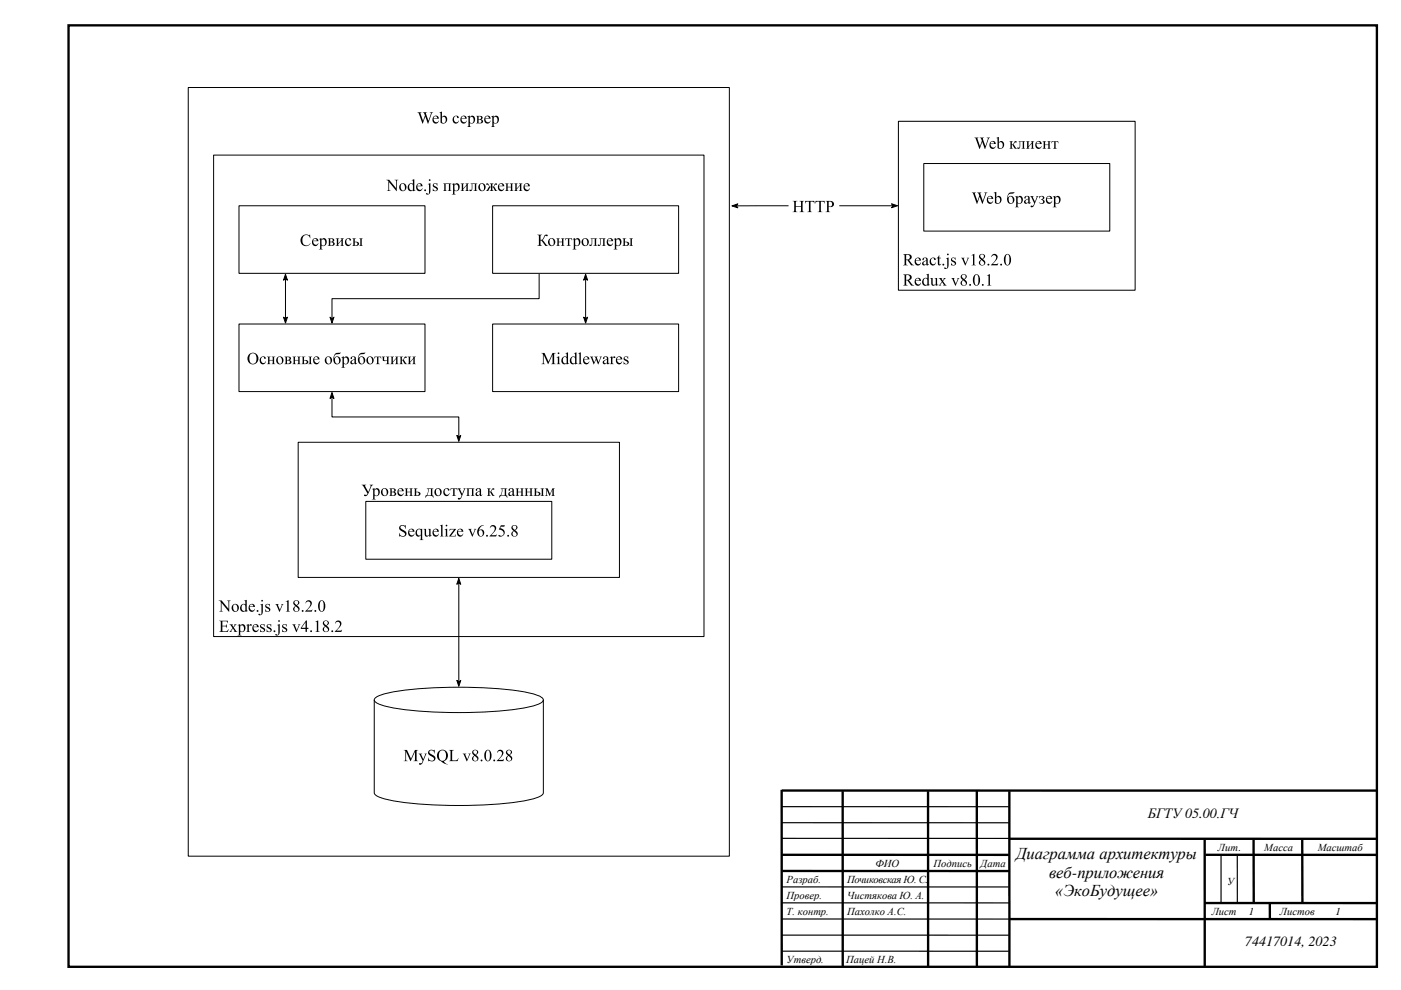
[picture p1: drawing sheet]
<svg xmlns="http://www.w3.org/2000/svg" width="420mm" height="297mm" viewBox="0 0 420 297" stroke-linecap="round" stroke-linejoin="round" font-family="sans-serif">
<defs><g id="words">
<g font-size="5">
<text x="304.7" y="257.6">Диаграмма архитектуры</text>
<text x="314.5" y="263.3">веб-приложения</text>
<text x="316.3" y="268.9">«ЭкоБудущее»</text>
</g>
<g font-size="4.2">
<text x="344.1" y="245.5">БГТУ05.00.ГЧ</text>
<text x="373.2" y="283.9">74417014, 2023</text>
</g>
<g font-size="3.2">
<text x="365.2" y="255.4">Лит.</text>
<text x="379" y="255.4">Масса</text>
<text x="395" y="255.4">Масштаб</text>
<text x="262.4" y="260.1">ФИО</text>
<text x="279.9" y="260.1">Подпись</text>
<text x="294" y="260.1">Дата</text>
<text x="235.8" y="264.9">Разраб.</text>
<text x="235.8" y="269.6">Провер.</text>
<text x="254" y="264.9">Почиковская Ю. С.</text>
<text x="254" y="269.6">Чистякова Ю. А.</text>
<text x="367.9" y="265.6">У</text>
<text x="235.8" y="274.4">Т. контр.</text>
<text x="254" y="274.4">Пахолко А.С.</text>
<text x="363.3" y="274.6">Лист</text>
<text x="374.4" y="274.6">1</text>
<text x="383.7" y="274.6">Листов</text>
<text x="400.3" y="274.6">1</text>
<text x="235.8" y="288.9">Утверд.</text>
<text x="253.7" y="288.9">Пацей Н.В.</text>
</g>
</g></defs>
<g fill="none" stroke="#000" stroke-width=".71" stroke-linecap="butt">
<path d="M20.5 7.6h392.3v282.5h-392.3zM234.4 237v52.6M234.4 237.2h178.3M252.6 237.4l.1 52.6M278.2 237.4l.1 52.6M292.9 237.2v52.8M302.6 237.4v52.5M234.4 256.5h68.1M302.5 251.6l110.2 .1M361.2 251.9v38M361.4 256.5h51.4M375.8 251.8l.1 19"/>
<path d="M390.4 251.9l.1 18.9M234.5 261.3h68.1M302.7 275.7h110.1M361.3 270.9h51.5M380.7 271v4.6"/>
</g>
<path d="M234.4 242h68.1M234.4 246.8h68.1M234.4 251.5h68.1M366.1 256.7v14.1M370.9 256.7l.1 14.1M234.4 275.7h68.1M234.4 270.9h68.1M234.4 266.1h68.1M234.4 280.5l68.1 .1M234.4 285.4h68.1" fill="none" stroke="#000" stroke-width=".35"/>
<path d="M56.4 26.3h162.3v230.6h-162.3z" fill="#fff"/>
<path d="M56.4 26.3h162.3v230.6h-162.3z" fill="none" stroke="#000" stroke-width=".3"/>
<path d="M64 46.5h147.1v144.5h-147.1z" fill="#fff"/>
<path d="M64 46.5h147.1v144.5h-147.1z" fill="none" stroke="#000" stroke-width=".3"/>
<g fill="#000">
<path d="M125.2 33.7h1.2l-.3 .3 .7 2.2 .6-1.6-.3-.7-.4-.2 1.4 .1a.35 .35 0 0 0-.4 .2 .35 .35 0 0 0 .1 .4l.7 1.8 .7-2.2-.4-.3h1l-.4 .4-1 3-.9-2.1-.8 2.1-1.2-3.2zM136 35a.78 .78 0 0 1 .9-.4 .78 .78 0 0 1 .6 .8h-.4a.5 .5 0 0 0-.5-.6 .5 .5 0 0 0-.5 .6 .83 .83 0 0 0 .4 1.2 .83 .83 0 0 0 1.1-.4 1.01 1.01 0 0 1-1.3 .8 1.01 1.01 0 0 1-.6-1.4zM115.8 53.9h.9l2 2.6v-2.2l-.4-.4h1.1l-.4 .4v3.1l-2.3-2.8v2.4l.4 .3h-1.1l.4-.4v-2.5zM129.9 55.2l1.2-.2v.7a.66 .66 0 0 0-1-.4l.3 .6a.8 .8 0 0 1 .7 1 .8 .8 0 0 1-1.2 .4l-.1-.8a.69 .69 0 0 0 .4 .6 .69 .69 0 0 0 .7-.1 1.24 1.24 0 0 0-1-1zM132.9 55h2.4l-.3 .6v1.5l.3 .2h-1.1l.4-.3v-1.8h-1v1.8l.3 .3h-1l.3-.5v-1.5zM138.1 55h1.1l-.3 .3v1.3l.9-1.1-.3-.5h1.1l-.4 .6 .1 1.4 .3 .3h-1.1l.3-.3v-1.3l-.9 1.1 .3 .5h-1.1l.3-.5v-1.5zM141.1 55h2l-.3 .6v1.5l.3 .2h-1.2l.5-.3v-1.8h-.8v.9a.72 .72 0 0 1 0 .9 .72 .72 0 0 1-.8 .2v-.3a.31 .31 0 0 0 .4 .1 .31 .31 0 0 0 .2-.3v-1.4zM145.9 55.1a.93 .93 0 0 1 1 .8l.3 .1-.1-.8-.3-.2h1.2l-.3 .2-.1 .8 .4-.1a.66 .66 0 0 1 .3-.7 .66 .66 0 0 1 .7-.1l-.1 .3a.56 .56 0 0 0-.7 .3 .56 .56 0 0 0 .2 .8l.7 .8h-.7l-.5-1-.3-.1v.8l.4 .3h-1.2l.4-.4v-.7l-.3 .1-.5 1h-.7l.6-.8a.56 .56 0 0 0 .3-.8 .56 .56 0 0 0-.7-.3zM151.4 55h1.1l-.3 .3v.7h1v-.7l-.4-.3h1.1l-.3 .6v1.4l.3 .3h-1.1l.4-.3v-.8h-1v.8l.3 .3h-1.1l.4-.5v-1.5zM154.2 55h1l-.3 .3v1.3l1-1.1-.3-.5h1l-.3 .6v1.4l.3 .3h-1.1l.4-.3v-1.3l-1 1.1 .3 .5h-1l.3-.5v-1.5z"/>
<path d="M129.9 35a.91 .91 0 0 1 1.1-.3 .91 .91 0 0 1 .6 .9h-1.6a.79 .79 0 0 0 .5 1 .79 .79 0 0 0 1-.4 .97 .97 0 0 1-1.2 .9 .97 .97 0 0 1-.6-1.5zM130.2 35l-.2 .5h1.1a.51 .51 0 0 0-.3-.6 .51 .51 0 0 0-.6 .1z"/>
<path d="M131.7 33.8l.8-.3v1.6a.99 .99 0 0 1 1.5 0 .99 .99 0 0 1-.2 1.5 1.22 1.22 0 0 1-1.7 .2v-2.8zM132.5 35.3v1.4a.69 .69 0 0 0 .9 .1 .69 .69 0 0 0 .2-.9 .67 .67 0 0 0-.3-.8 .67 .67 0 0 0-.8 .2z"/>
<path d="M138.3 35a.91 .91 0 0 1 1-.3 .91 .91 0 0 1 .6 .9h-1.5a.79 .79 0 0 0 .4 1 .79 .79 0 0 0 1.1-.4 .97 .97 0 0 1-1.3 .9 .97 .97 0 0 1-.6-1.5zM138.6 35l-.2 .5h1a.51 .51 0 0 0-.3-.6 .51 .51 0 0 0-.5 .1z"/>
<path d="M140.1 35l.8-.3v.5a.89 .89 0 0 1 1.2-.4 .89 .89 0 0 1 .3 1.3 .98 .98 0 0 1-1.5 .8v1l.3 .2h-1.1l.3-.2 .1-.3-.1-2.4zM141 35.2l-.1 1a.61 .61 0 0 0 .7 .7 .61 .61 0 0 0 .4-.8 .67 .67 0 0 0-.2-.8 .67 .67 0 0 0-.8-.1z"/>
<path d="M142.7 34.8h1.1a.58 .58 0 0 1 .8 .2 .58 .58 0 0 1-.4 .8 .65 .65 0 0 1 .6 .8 .65 .65 0 0 1-1 .4h-1.1l.4-.3v-1.4zM143.5 34.9v.9a.5 .5 0 0 0 .7-.5 .5 .5 0 0 0-.7-.4zM143.5 35.9v.9a.55 .55 0 0 0 .7 0 .55 .55 0 0 0 0-.8 .55 .55 0 0 0-.7-.1z"/>
<path d="M145.5 35a.91 .91 0 0 1 1-.3 .91 .91 0 0 1 .6 .9h-1.6a.79 .79 0 0 0 .5 1 .79 .79 0 0 0 1-.4 .97 .97 0 0 1-1.2 .9 .97 .97 0 0 1-.6-1.5zM145.7 35l-.2 .5h1.1a.51 .51 0 0 0-.3-.6 .51 .51 0 0 0-.6 .1z"/>
<path d="M147.2 35l.8-.3v.5a.89 .89 0 0 1 1.3-.4 .89 .89 0 0 1 .3 1.3 .98 .98 0 0 1-1.6 .8v1l.4 .2h-1.2l.3-.2 .1-.3v-2.4zM148.2 35.2l-.2 1a.61 .61 0 0 0 .7 .7 .61 .61 0 0 0 .4-.8 .66 .66 0 0 0-.1-.8 .66 .66 0 0 0-.8-.1z"/>
<path d="M119.6 56.1a1.15 1.15 0 0 1 2.3 0 1.15 1.15 0 0 1-2.3 0zM120.3 55.3a1.25 1.25 0 0 0 .7 1.9 1.08 1.08 0 0 0 .4-1.2 1.08 1.08 0 0 0-1-.8z"/>
<path d="M123.4 54.1l.8-.3v3.1l.4 .2-.8 .3v-.4a1.01 1.01 0 0 1-1.4 0 1.01 1.01 0 0 1-.1-1.4l.7-.6 .8 .2v-1zM122.9 55.3a.97 .97 0 0 0-.3 1.1 .97 .97 0 0 0 1.1 .6l.1-1.3a.52 .52 0 0 0-.3-.5 .52 .52 0 0 0-.6 .1z"/>
<path d="M125.1 55.3a.91 .91 0 0 1 1-.3 .91 .91 0 0 1 .6 .9h-1.6a.79 .79 0 0 0 .5 1 .79 .79 0 0 0 1-.5 .97 .97 0 0 1-1.2 .9 .97 .97 0 0 1-.6-1.4zM125.3 55.3l-.2 .4h1.1a.51 .51 0 0 0-.3-.5 .51 .51 0 0 0-.6 .1z"/>
<path d="M128.6 54a.25 .25 0 0 1 .5 0 .25 .25 0 0 1-.5 0zM128.3 55.2l.7-.2v2.2a.78 .78 0 0 1-.3 1 .78 .78 0 0 1-1-.1l.3-.1a.32 .32 0 0 0 .5 .2 .32 .32 0 0 0 .1-.5v-2.3z"/>
<path d="M135.4 55.3l.8-.3v.5a.89 .89 0 0 1 1.3-.4 .89 .89 0 0 1 .3 1.3 .97 .97 0 0 1-.5 .8 .97 .97 0 0 1-1.1 0l.1 1 .3 .2h-1.2l.4-.2v-.4v-2.3zM136.4 55.5l-.2 1a.61 .61 0 0 0 .7 .7 .61 .61 0 0 0 .5-.9 .66 .66 0 0 0-.2-.8 .66 .66 0 0 0-.8 0z"/>
<path d="M143.4 56.1a1.15 1.15 0 0 1 2.3 0 1.15 1.15 0 0 1-2.3 0zM144 55.3a1.25 1.25 0 0 0 .7 1.9 1.08 1.08 0 0 0 .5-1.2 1.08 1.08 0 0 0-1-.8z"/>
<path d="M149.6 55.3a.91 .91 0 0 1 1-.3 .91 .91 0 0 1 .6 .9h-1.6a.79 .79 0 0 0 .5 1 .79 .79 0 0 0 1-.5 .94 .94 0 0 1-1 1 .94 .94 0 0 1-.8-1.2zM149.8 55.3l-.2 .4h1.1a.51 .51 0 0 0-.3-.5 .51 .51 0 0 0-.6 .1z"/>
<path d="M157.2 55.3a.91 .91 0 0 1 1.1-.3 .91 .91 0 0 1 .6 .9h-1.6a.79 .79 0 0 0 .5 1 .79 .79 0 0 0 1-.5 .94 .94 0 0 1-1.1 1 .94 .94 0 0 1-.8-1.2zM157.5 55.3l-.2 .4h1a.51 .51 0 0 0-.2-.5 .51 .51 0 0 0-.6 .1z"/>
<circle cx="127.5" cy="57.1" r=".28"/>
</g>
<path d="M71.6 61.7h55.8v20.3h-55.8z" fill="#fff"/>
<path d="M71.6 61.7h55.8v20.3h-55.8zM98.9 95.2l.6 .4 .6-.4-.6 1.7zM161.6 82v7.6h-62.1v6M175 95.2l.6 .4 .6-.4-.6 1.7zM175.6 82.3l.6 1.8-.6-.5-.6 .5zM175.6 83.6v12" fill="none" stroke="#000" stroke-width=".3"/>
<g fill="#000">
<path d="M90.7 70.7a2.21 2.21 0 0 1 2.1-.2l.2-.2v1.2a1.24 1.24 0 0 0-1.5-.9 1.24 1.24 0 0 0-.8 1.5 1.27 1.27 0 0 0 .8 1.5 1.27 1.27 0 0 0 1.5-.7 1.65 1.65 0 0 1-2.5 .4 1.65 1.65 0 0 1 .2-2.6zM100.6 71.5h1.1l-.3 .3v1.3l1-1.2-.3-.4h1l-.3 .3v1.4l.3 .6h-1.1l.4-.3v-1.3l-1 1.1 .3 .5h-1.1l.4-.3v-1.5zM103.7 71.8a.78 .78 0 0 1 .9-.4 .78 .78 0 0 1 .6 .7 .39 .39 0 0 1-.4 0 .39 .39 0 0 1-.1-.4 .82 .82 0 0 0-.9 1 .82 .82 0 0 0 1.3 .5l.2-.3a.94 .94 0 0 1-1.1 .9 .94 .94 0 0 1-.8-1.2zM98.9 95.2l.6 .4 .6-.4-.6 1.7zM175.6 82.3l.6 1.8-.6-.5-.6 .5zM175 95.2l.6 .4 .6-.4-.6 1.7z"/>
<path d="M93.8 71.8a.91 .91 0 0 1 1.1-.3 .91 .91 0 0 1 .6 .9h-1.6a.79 .79 0 0 0 .5 1 .79 .79 0 0 0 1-.5 .97 .97 0 0 1-1.3 .9 .97 .97 0 0 1-.5-1.4zM94.1 71.8l-.2 .4h1a.51 .51 0 0 0-.2-.5 .51 .51 0 0 0-.6 .1z"/>
<path d="M95.6 71.7l.8-.3v.6a.89 .89 0 0 1 1.2-.4 .89 .89 0 0 1 .3 1.2 .97 .97 0 0 1-.5 .9 .97 .97 0 0 1-1-.1v1l.4 .3h-1.2l.3-.2 .1-.4v-2.3zM96.6 71.9l-.2 1.1a.61 .61 0 0 0 .7 .7 .61 .61 0 0 0 .4-.9 .66 .66 0 0 0-.1-.8 .66 .66 0 0 0-.8-.1z"/>
<path d="M98.3 71.5h1a.58 .58 0 0 1 .8 .3 .58 .58 0 0 1-.4 .8 .64 .64 0 0 1 .6 .8 .64 .64 0 0 1-.9 .4h-1.1l.3-.6v-1.4zM99 71.7v.8a.5 .5 0 0 0 .8-.4 .5 .5 0 0 0-.8-.4zM99 72.7v.9a.55 .55 0 0 0 .7-.1 .55 .55 0 0 0 0-.7 .55 .55 0 0 0-.7-.1z"/>
<path d="M107.6 71.5h1.2l-.4 .5 .1 1.5 .3 .3h-1.2l.3-.2 .1-.4v-1.5zM105.6 71.5h1.2l-.4 .3v.7h.2a.77 .77 0 0 1 1 .6l-.4 .6-1.6 .1 .3-.3v-1.5zM106.4 72.7v.9a.51 .51 0 0 0 .8-.4 .51 .51 0 0 0-.7-.5z"/>
</g>
<path d="M147.7 61.7h55.8v20.3h-55.8z" fill="#fff"/>
<path d="M147.7 61.7h55.8v20.3h-55.8zM85 95.2l.6 .4 .6-.4-.6 1.7zM85.6 82.3l.6 1.8-.6-.5-.6 .5zM85.6 83.6v12M99.5 117.8l.6 1.7-.6-.4-.6 .4zM99.5 119.1v6h38.1v6M137 130.6l.6 .5 .5-.5-.5 1.8z" fill="none" stroke="#000" stroke-width=".3"/>
<g fill="#000">
<path d="M161.1 70.4h1.4l-.4 .4-.1 1.2 .5-.1 .5-.6a.67 .67 0 0 1 .4-.8 .67 .67 0 0 1 .8 .2l-.2 .2a.42 .42 0 0 0-.6-.1 .42 .42 0 0 0-.2 .4l-.6 .8 1.8 1.8h-.9l-1.1-1.5-.4-.1 .1 1.3 .4 .3h-1.4l.5-.4v-2.4l-.1-.4zM166.8 71.5h1.1l-.4 .2v.8h1v-.7l-.3-.3h1.1l-.4 .5v1.5l.4 .3h-1.1l.3-.3v-.8h-1v.8l.4 .3h-1.1l.3-.6v-1.4zM169.5 71.5h2v.6l-.3-.4h-.5v1.9l.4 .2h-1.2l.4-.3v-1.8h-.5l-.4 .4zM177 71.5h2.1l-.4 .5v1.6l.4 .2h-1.2l.4-.4v-1.7h-.7v.9a.72 .72 0 0 1-.1 .9 .72 .72 0 0 1-.8 .2l.1-.3a.31 .31 0 0 0 .3 .1 .31 .31 0 0 0 .3-.3v-1.4zM179.6 71.5h2l-.3 .5v1.4l.3 .4h-1.2l.4-.4v-1.7h-.7v.9a.72 .72 0 0 1 0 .9 .72 .72 0 0 1-.9 .2l.1-.3a.31 .31 0 0 0 .4 .1 .31 .31 0 0 0 .2-.3v-1.4zM85.6 82.3l.6 1.8-.6-.5-.6 .5zM85 95.2l.6 .4 .6-.4-.6 1.7zM99.5 117.8l.6 1.7-.6-.4-.6 .4zM137 130.6l.6 .5 .5-.5-.5 1.8z"/>
<path d="M164.3 72.6a1.15 1.15 0 0 1 2.3 0 1.15 1.15 0 0 1-2.3 0zM164.9 71.8a1.25 1.25 0 0 0 .7 1.8 1.08 1.08 0 0 0 .4-1.1 1.08 1.08 0 0 0-1-.8z"/>
<path d="M171.6 71.7l.8-.3v.6a.89 .89 0 0 1 1.3-.4 .89 .89 0 0 1 .3 1.2 .97 .97 0 0 1-.5 .9 .97 .97 0 0 1-1.1-.1l.1 1 .3 .3h-1.2l.4-.2v-.4v-2.3zM172.6 71.9l-.2 1.1a.61 .61 0 0 0 .7 .7 .61 .61 0 0 0 .5-.9 .66 .66 0 0 0-.2-.8 .66 .66 0 0 0-.8-.1z"/>
<path d="M174.3 72.6a1.15 1.15 0 0 1 2.3 0 1.15 1.15 0 0 1-2.3 0zM175 71.8a1.25 1.25 0 0 0 .7 1.8 1.08 1.08 0 0 0 .4-1.1 1.08 1.08 0 0 0-1-.8z"/>
<path d="M182.2 71.8a.91 .91 0 0 1 1-.3 .91 .91 0 0 1 .6 .9h-1.6a.79 .79 0 0 0 .5 1 .79 .79 0 0 0 1-.5 .94 .94 0 0 1-1 1 .94 .94 0 0 1-.8-1.2zM182.4 71.8l-.2 .4h1.1a.51 .51 0 0 0-.3-.5 .51 .51 0 0 0-.6 .1z"/>
<path d="M184 71.7l.7-.3v.6a.89 .89 0 0 1 1.3-.4 .89 .89 0 0 1 .3 1.2 .97 .97 0 0 1-.5 .9 .97 .97 0 0 1-1.1-.1l.1 1 .3 .3h-1.2l.4-.2v-.4v-2.3zM184.9 71.9l-.2 1.1a.61 .61 0 0 0 .7 .7 .61 .61 0 0 0 .5-.9 .66 .66 0 0 0-.2-.8 .66 .66 0 0 0-.8-.1z"/>
<path d="M188.6 71.5h1.2l-.3 .2-.1 1.5 .4 .6h-1.2l.4-.4v-1.4v-.3zM186.6 71.5h1.2l-.4 .3v.7h.2a.77 .77 0 0 1 1 .6l-.4 .6-1.6 .1 .3-.3v-1.5zM187.4 72.7v.9a.51 .51 0 0 0 .8-.4 .51 .51 0 0 0-.7-.5z"/>
</g>
<path d="M71.6 97.2h55.8v20.3h-55.8z" fill="#fff"/>
<path d="M71.6 97.2h55.8v20.3h-55.8z" fill="none" stroke="#000" stroke-width=".3"/>
<g fill="#000">
<path d="M78.2 107.3a.78 .78 0 0 1 .8-.4 .78 .78 0 0 1 .6 .7 .39 .39 0 0 1-.4 0 .39 .39 0 0 1-.1-.4 .82 .82 0 0 0-.8 1 .82 .82 0 0 0 1.2 .5l.2-.4a.94 .94 0 0 1-1.1 1 .94 .94 0 0 1-.8-1.2zM80 107h1.1l-.3 .2v.8h1l-.1-.8-.3-.2h1.1l-.3 .2v1.5l.3 .5h-1.1l.3-.2 .1-.8h-1v.8l.3 .2h-1.1l.4-.3v-1.4zM87.7 107h1.1l-.4 .2v.8h1v-.8l-.3-.2h1.1l-.4 .5v1.5l.4 .2h-1.1l.3-.2v-.8h-1v.8l.4 .2h-1.1l.3-.5v-1.5zM112.3 107h1.9l.1 .6-.3-.4-.5-.1v1.9l.4 .2h-1.2l.3-.2v-1.9l-.5 .1-.3 .4zM114.4 107l1.1 .1a.56 .56 0 0 0-.4 .8 .56 .56 0 0 0 .9 .1v-.8l-.3-.2h1.1l-.3 .3v1.4v.4l.3 .1h-1.2l.4-.2v-.8a.75 .75 0 0 1-1.2-.3l-.1-.7zM117 107h1.1l-.3 .3v1.3l1-1.2-.3-.4h1l-.3 .3v1.4v.3l.3 .2h-1.1l.3-.2 .1-1.4-1 1.2 .3 .4h-1.1l.4-.5v-1.4zM119.7 107h1.2l-.4 .2v.8l.5-.3a.54 .54 0 0 1 .3-.6 .54 .54 0 0 1 .7 .1l-.1 .1a.68 .68 0 0 0-.8 .5 .68 .68 0 0 0 .4 .8l.6 .6h-.7l-.8-1.1-.1 .9 .4 .2h-1.2l.4-.5v-1.4zM122.2 107h1.1l-.3 .3v1.3l.9-1.2-.3-.4h1.1l-.4 .5 .1 1.5 .3 .2h-1.1l.3-.2v-1.4l-.9 1.2 .2 .4h-1l.3-.5v-1.4z"/>
<path d="M74.1 107.5a1.71 1.71 0 0 1 3.4 0 1.71 1.71 0 0 1-3.4 0zM75.1 106.3a1.85 1.85 0 0 0 .7 2.8 1.69 1.69 0 0 0 1.1-1.5 1.69 1.69 0 0 0-1.1-1.6z"/>
<path d="M82.8 108.1a1.15 1.15 0 0 1 2.3 0 1.15 1.15 0 0 1-2.3 0zM83.4 107.3a1.25 1.25 0 0 0 .7 1.8 1.08 1.08 0 0 0 .5-1.2 1.08 1.08 0 0 0-1-.7z"/>
<path d="M85.3 107h1a.58 .58 0 0 1 .9 .3 .58 .58 0 0 1-.4 .7 .64 .64 0 0 1 .5 .9 .64 .64 0 0 1-.9 .3h-1.1l.3-.3v-1.4zM86 107.1v.9a.5 .5 0 0 0 .8-.4 .5 .5 0 0 0-.8-.5zM86 108.2v.8a.55 .55 0 0 0 .8 0 .55 .55 0 0 0 0-.8 .55 .55 0 0 0-.8 0z"/>
<path d="M92.4 107h1.2l-.3 .2-.1 1.5 .4 .5h-1.2l.4-.3v-1.4v-.4zM90.4 107h1.2l-.4 .3-.1 .7h.3a.78 .78 0 0 1 1 .6l-.4 .6h-1.6l.3-.3v-1.4zM91.1 108.1v1a.51 .51 0 0 0 .8-.4 .51 .51 0 0 0-.6-.6z"/>
<path d="M94.2 107.2a.91 .91 0 0 1 1-.3 .91 .91 0 0 1 .6 .9h-1.6a.79 .79 0 0 0 .5 1 .79 .79 0 0 0 1-.4 .94 .94 0 0 1-1 .9 .94 .94 0 0 1-.8-1.2zM94.4 107.2l-.2 .5h1.1a.51 .51 0 0 0-.3-.5 .51 .51 0 0 0-.6 0z"/>
<path d="M97.3 108.1a1.15 1.15 0 0 1 2.3 0 1.15 1.15 0 0 1-2.3 0zM98 107.3a1.25 1.25 0 0 0 .7 1.8 1.08 1.08 0 0 0 .4-1.2 1.08 1.08 0 0 0-1-.7z"/>
<path d="M100.5 106.1l1.7-.4a1.55 1.55 0 0 1-1.6 .7l-.5 1.2a1.14 1.14 0 0 1 1.5-.4 1.14 1.14 0 0 1 .6 1.4 1.14 1.14 0 0 1-1.4 .7 2.14 2.14 0 0 1-.3-3.2zM100.6 107.3a1.06 1.06 0 0 0-.2 1.1 1.06 1.06 0 0 0 1 .6 1.21 1.21 0 0 0-.6-1.9z"/>
<path d="M102.3 107.2l.8-.3v.6a.89 .89 0 0 1 1.2-.5 .89 .89 0 0 1 .4 1.3 .97 .97 0 0 1-.6 .9 .97 .97 0 0 1-1-.1v1l.4 .2h-1.2l.3-.1 .1-.4v-2.3zM103.3 107.4l-.2 1a.61 .61 0 0 0 .7 .8 .61 .61 0 0 0 .4-.9 .66 .66 0 0 0-.1-.8 .66 .66 0 0 0-.8-.1z"/>
<path d="M105.3 107.1a.8 .8 0 0 1 .9-.2 .8 .8 0 0 1 .5 .8v1.2h.4l-.5 .4-.3-.4a.67 .67 0 0 1-1.2 .1 .67 .67 0 0 1 .6-1l.6-.3a.48 .48 0 0 0-.4-.6 .48 .48 0 0 0-.5 .6l-.3-.2zM105.6 108.2a.44 .44 0 0 0 0 .7 .44 .44 0 0 0 .7-.1v-.9z"/>
<path d="M107.8 106.1l1.7-.4a1.55 1.55 0 0 1-1.5 .7l-.5 1.2a1.14 1.14 0 0 1 1.4-.4 1.14 1.14 0 0 1 .6 1.4 1.14 1.14 0 0 1-1.4 .7 2.15 2.15 0 0 1-.3-3.2zM107.9 107.3a1.06 1.06 0 0 0-.1 1.1 1.06 1.06 0 0 0 1 .6 1.21 1.21 0 0 0-.6-1.9z"/>
<path d="M109.8 108.1a1.15 1.15 0 0 1 2.3 0 1.15 1.15 0 0 1-2.3 0zM110.5 107.3a1.25 1.25 0 0 0 .7 1.8 1.08 1.08 0 0 0 .4-1.2 1.08 1.08 0 0 0-1-.7z"/>
</g>
<path d="M147.7 97.2h55.8v20.3h-55.8z" fill="#fff"/>
<path d="M219.4 61.8l1.8-.6-.4 .6 .4 .6zM236.4 61.7l-15.6 .1M147.7 97.2h55.8v20.3h-55.8zM137.6 173.5l.5 1.8-.5-.5-.6 .5zM137.6 174.8v29.8M137 204.1l.6 .5 .5-.5-.5 1.8z" fill="none" stroke="#000" stroke-width=".3"/>
<g fill="#000">
<path d="M219.4 61.8l1.8-.6-.4 .6 .4 .6zM162.3 105.9h.9l1.3 2.6 1.2-2.6h.9l-.4 .3-.1 2.5 .1 .4 .4 .1h-1.4l.4-.3 .1-2.5-1.3 2.8-1.4-2.8v2.5l.5 .3h-1.2l.5-.3v-2.4l-.1-.4zM173.3 106l.8-.3v3.2l.4 .3h-1.1l.3-.3v-2.4v-.4zM176.9 107h.9l-.2 .3 .6 1.4 .4-1-.4-.7h1l-.3 .3 .6 1.4 .5-1.4-.2-.3 .7 .1-.3 .3-.8 1.9-.7-1.4-.7 1.4zM182.8 107.2l.8-.3v.5l.6-.5a.27 .27 0 0 1 .3 .2 .27 .27 0 0 1-.2 .3 .27 .27 0 0 1-.3-.1l-.4 .3v1.1l.4 .5h-1.2l.4-.2v-1.4l-.1-.3zM187.1 107.1l1.2-.2v.8a.66 .66 0 0 0-1-.5l.3 .6a.81 .81 0 0 1 .7 1.1 .81 .81 0 0 1-1.2 .3l-.1-.7a.69 .69 0 0 0 .4 .6 .69 .69 0 0 0 .7-.1 1.24 1.24 0 0 0-1-1.1zM137.6 173.5l.5 1.8-.5-.5-.6 .5zM137 204.1l.6 .5 .5-.5-.5 1.8z"/>
<path d="M167.2 106a.25 .25 0 0 1 .5 0 .25 .25 0 0 1-.5 0zM166.9 107.2l.8-.3v2l.3 .3h-1.1l.3-.3v-1.3v-.3z"/>
<path d="M169.5 106l.8-.3v3.1l.4 .2-.8 .3v-.3a1.01 1.01 0 0 1-1.4 0 1.01 1.01 0 0 1-.1-1.4l.7-.6 .8 .1-.1-1zM169 107.3a.97 .97 0 0 0-.3 1.1 .97 .97 0 0 0 1 .5l.2-1.2a.52 .52 0 0 0-.3-.6 .52 .52 0 0 0-.6 .2z"/>
<path d="M172 106l.8-.3v3.1l.4 .2-.8 .3v-.3a1.01 1.01 0 0 1-1.4 0 1.01 1.01 0 0 1 0-1.4l.6-.6 .8 .1v-1zM171.5 107.3a.97 .97 0 0 0-.2 1.1 .97 .97 0 0 0 1 .5l.1-1.2a.52 .52 0 0 0-.3-.6 .52 .52 0 0 0-.6 .2z"/>
<path d="M175.1 107.2a.91 .91 0 0 1 1-.3 .91 .91 0 0 1 .6 .9h-1.6a.79 .79 0 0 0 .5 1 .79 .79 0 0 0 1-.4 .94 .94 0 0 1-1 .9 .94 .94 0 0 1-.8-1.2zM175.3 107.2l-.2 .5h1.1a.51 .51 0 0 0-.3-.5 .51 .51 0 0 0-.6 0z"/>
<path d="M181 107.1a.8 .8 0 0 1 .9-.2 .8 .8 0 0 1 .5 .8v1.2h.4l-.6 .4-.2-.4a.67 .67 0 0 1-1.2 .1 .67 .67 0 0 1 .5-1l.7-.3a.48 .48 0 0 0-.5-.6 .48 .48 0 0 0-.4 .6l-.3-.2zM181.3 108.2a.44 .44 0 0 0 0 .7 .44 .44 0 0 0 .7-.1v-.9z"/>
<path d="M184.9 107.2a.91 .91 0 0 1 1.1-.3 .91 .91 0 0 1 .6 .9h-1.6a.79 .79 0 0 0 .5 1 .79 .79 0 0 0 1-.4 .94 .94 0 0 1-1.1 .9 .94 .94 0 0 1-.8-1.2zM185.2 107.2l-.2 .5h1a.51 .51 0 0 0-.2-.5 .51 .51 0 0 0-.6 0z"/>
</g>
<path d="M269.4 36.4h70.9v50.7h-70.9z" fill="#fff"/>
<path d="M269.4 36.4h70.9v50.7h-70.9z" fill="none" stroke="#000" stroke-width=".3"/>
<g fill="#000">
<path d="M292.1 41.3h1.3l-.3 .4 .7 2.1 .6-1.6-.3-.7-.4-.2 1.3 .1a.36 .36 0 0 0-.4 .2 .36 .36 0 0 0 .2 .4l.6 1.8 .8-2.2-.4-.3h1l-.4 .4-1 3-.9-2.1-.9 2.1-1.1-3.2zM302.6 42.4h1.1l-.3 .2v.7l.5-.2a.54 .54 0 0 1 .2-.7 .54 .54 0 0 1 .7 .2v.1a.68 .68 0 0 0-.9 .5 .68 .68 0 0 0 .4 .8l.6 .6h-.6l-.8-1.1-.1 .9 .3 .2h-1.1l.3-.3 .1-1.4zM305.3 42.4h2.1l-.4 .3v1.4l.1 .3 .3 .2h-1.2l.4-.3v-1.8h-.7v1a.71 .71 0 0 1-.1 .8 .71 .71 0 0 1-.8 .3l.1-.4 .4 .2 .2-.4v-1.4zM307.6 42.4h1.1l-.3 .2v1.3l.9-1.1-.3-.4h1.1l-.4 .3v1.4l.4 .5h-1.1l.3-.3v-1.3l-.9 1.2 .3 .4h-1.1l.3-.5v-1.5zM312.6 42.4h1.1l-.4 .2v.8h1v-.8l-.3-.2h1.1l-.4 .2v1.5l.4 .5h-1.1l.3-.3v-.8h-1v.9l.4 .2h-1.1l.3-.3v-1.4v-.4zM315.3 42.4h2v.6l-.3-.4-.5-.1v1.8l.4 .3h-1.2l.4-.3v-1.8l-.6 .1-.3 .4z"/>
<path d="M296.9 42.6a.9 .9 0 0 1 1.1-.3 .9 .9 0 0 1 .5 .9h-1.5a.8 .8 0 0 0 .5 1 .8 .8 0 0 0 1-.4 .97 .97 0 0 1-1.3 .9 .97 .97 0 0 1-.5-1.4zM297.2 42.6l-.2 .5h1a.51 .51 0 0 0-.2-.6 .51 .51 0 0 0-.6 .1z"/>
<path d="M298.7 41.4l.8-.3v1.6a.99 .99 0 0 1 1.4 0 .99 .99 0 0 1-.1 1.5 1.22 1.22 0 0 1-1.7 .2l-.1-2.8zM299.5 42.9v1.4a.69 .69 0 0 0 .9 .1 .69 .69 0 0 0 .2-.9 .67 .67 0 0 0-.3-.8 .67 .67 0 0 0-.8 .2z"/>
<path d="M310.7 42.6a.91 .91 0 0 1 1-.3 .91 .91 0 0 1 .6 .9h-1.6a.79 .79 0 0 0 .5 1 .79 .79 0 0 0 1-.4 .94 .94 0 0 1-1 .9 .94 .94 0 0 1-.8-1.2zM310.9 42.6l-.2 .5h1.1a.5 .5 0 0 0-.3-.6 .5 .5 0 0 0-.6 .1z"/>
</g>
<path d="M277 49.1h55.7v20.2h-55.7z" fill="#fff"/>
<path d="M277 49.1h55.7v20.2h-55.7zM251.6 61.7h16.1M267.3 61.1l1.8 .6-1.8 .6 .4-.6z" fill="none" stroke="#000" stroke-width=".3"/>
<g fill="#000">
<path d="M291.4 57.7h1.2l-.3 .3 .7 2.3 .6-1.6-.6-1 1.3 .1a.36 .36 0 0 0-.4 .3 .36 .36 0 0 0 .1 .4l.7 1.8 .7-2.2-.4-.4h1l-.4 .5-1 3-.9-2.2-.8 2.2-1.1-3.1zM308.9 58.8h1l-.2 .4 .6 1.3 .5-1.4-.2-.3h.7l-1.2 2.7a.56 .56 0 0 1-.4 .7 .56 .56 0 0 1-.7-.4l.7-.1 .4-.7zM311.6 58.8l.2 .1a.64 .64 0 0 1 1.1 0 .64 .64 0 0 1-.4 1 .7 .7 0 0 1 .6 .9 .7 .7 0 0 1-1.1 .3l-.5-.4a.62 .62 0 0 0 .9 .3 .62 .62 0 0 0 .2-.9l-.5-.1a.6 .6 0 0 0 .3-1.1l-.4 .1-.4 .5zM237.6 60.3h1.5l-.5 .2v1.3h1.6l-.1-1.3-.4-.2h1.4l-.4 .2-.1 2.5 .1 .4 .4 .2h-1.4l.4-.3 .1-1.3h-1.6v1.4l.5 .2h-1.5l.5-.3v-2.4l-.1-.4zM241.4 60.3h2.7l.1 .8-.4-.5-.8-.1v2.8l.5 .3h-1.5l.5-.3v-2.8a.85 .85 0 0 0-1.1 .6zM244.5 60.3h2.7l.1 .8-.4-.5-.8-.1v2.8l.5 .3h-1.5l.5-.3v-2.8a.85 .85 0 0 0-1.1 .6zM267.3 61.1l1.8 .6-1.8 .6 .4-.6zM279 77.6a.77 .77 0 0 1 .9-.4 .77 .77 0 0 1 .6 .8l-.4-.1a.54 .54 0 0 0-.7-.5 .54 .54 0 0 0-.3 .9 .75 .75 0 0 0 .5 .9 .75 .75 0 0 0 .9-.5 .94 .94 0 0 1-1 1 .94 .94 0 0 1-.8-1.2zM281.5 76.6l.1 .7h.5v.2h-.5v1.7l.2 .1 .3-.2a.47 .47 0 0 1-.5 .5 .47 .47 0 0 1-.4-.6v-1.5l-.4-.1zM285.3 77.5l1.2-.2v.7a.65 .65 0 0 0-1.1-.4l.4 .6a.8 .8 0 0 1 .7 1 .8 .8 0 0 1-1.3 .4l-.1-.8a.69 .69 0 0 0 .4 .6 .69 .69 0 0 0 .8-.1 1.26 1.26 0 0 0-1.1-1zM288.1 77.3h1.1l-.3 .4 .6 1.4 .6-1.5-.3-.3h.8l-1.2 2.4zM291.2 76.6l.9-.4v3.2l.4 .2h-1.2l.4-.2v-2.4a.28 .28 0 0 0-.1-.4 .28 .28 0 0 0-.3 0z"/>
<path d="M297.5 76.4a1.04 1.04 0 0 1 1.5 .3 1.04 1.04 0 0 1-.4 1.5l-1 1h1.3l.4-.2-.2 .6h-2l.6-.7a1.58 1.58 0 0 0 .6-2.3 .88 .88 0 0 0-1.1 .5zM278.8 83.4h.8v1.5a.48 .48 0 0 0 .4 .6 .48 .48 0 0 0 .5-.4v-1.4l-.3-.3h.7l.1 1.9 .3 .2-.8 .2v-.4a.71 .71 0 0 1-.8 .4 .71 .71 0 0 1-.5-.8v-1.3zM281.4 83.4h1.1l-.2 .2 .3 .6 .4-.6-.2-.2h.8l-.9 .9 1.1 1.4h-1.1l.3-.3-.5-.7-.6 .7 .3 .3h-.8l1-1.2zM285.2 83.4h1l-.2 .4 .6 1.3 .5-1.4-.2-.3h.7l-1.1 2.3zM295.9 82.7l.9-.4v3l.4 .4h-1.3l.4-.2 .1-2.4a.28 .28 0 0 0-.1-.4 .28 .28 0 0 0-.4 0zM65.5 180.1h.9l2.1 2.6v-2.2l-.5-.4h1.2l-.5 .4v3l-2.3-2.7v2.4l.5 .3h-1.2l.5-.4v-2.5zM65.7 186.2h2.6v.8l-.4-.6h-1.2v1.3h.9l.4-.5v1.2l-.3-.4-1-.1v1.1l.1 .4h1l.8-.7-.3 .9h-2.6l.5-.4v-2.4l-.1-.4zM68.8 187.3h1l-.1 .2 .3 .6 .3-.6-.1-.2h.7l-.8 .9 1.1 1.4h-1.1l.2-.3-.5-.7-.5 .7 .2 .3h-.7l.9-1.2zM73.8 187.5l.8-.3v.6l.6-.6a.27 .27 0 0 1 .3 .2 .27 .27 0 0 1-.2 .4 .27 .27 0 0 1-.3-.2l-.4 .4v1.1l.4 .5h-1.2l.4-.3v-1.3l-.1-.4zM78.1 187.4l1.2-.2v.8a.66 .66 0 0 0-1-.4l.3 .5a.81 .81 0 0 1 .7 1.1 .81 .81 0 0 1-1.2 .4l-.1-.8a.69 .69 0 0 0 .4 .6 .69 .69 0 0 0 .7-.1 1.24 1.24 0 0 0-1-1zM79.7 181.4l1.2-.2v.7a.66 .66 0 0 0-1.1-.4l.4 .6a.8 .8 0 0 1 .7 1.1 .8 .8 0 0 1-1.3 .3v-.8a.54 .54 0 0 0 .4 .7 .54 .54 0 0 0 .7-.5l-.2-.2a.87 .87 0 0 1-.8-.4 .87 .87 0 0 1 0-.9zM80.1 187.4l1.2-.2v.8a.66 .66 0 0 0-1.1-.4l.4 .5a.81 .81 0 0 1 .7 1.1 .81 .81 0 0 1-1.2 .4l-.2-.8a.69 .69 0 0 0 .5 .6 .69 .69 0 0 0 .7-.1 1.25 1.25 0 0 0-1.1-1z"/>
<path d="M82.5 181.2h1.1l-.2 .4 .5 1.4 .6-1.5-.3-.3h.8l-1.2 2.4-.9-2.1zM85.6 180.5l.9-.4v3l.5 .4h-1.3l.4-.4v-2.2a.28 .28 0 0 0-.1-.4 .28 .28 0 0 0-.3 0zM84.8 187.4l1.2-.2v.8a.66 .66 0 0 0-1.1-.4l.4 .5a.81 .81 0 0 1 .7 1.1 .81 .81 0 0 1-1.3 .4l-.1-.8a.69 .69 0 0 0 .4 .6 .69 .69 0 0 0 .7-.1 1.24 1.24 0 0 0-1-1zM87.6 187.3h1.1l-.3 .4 .6 1.3 .6-1.4-.3-.3h.8l-1.2 2.3-.9-2zM91.9 180.3a1.04 1.04 0 0 1 1.5 .3 1.04 1.04 0 0 1-.4 1.5l-1 1h1.3l.4-.2-.2 .6h-2l.6-.7a1.56 1.56 0 0 0 .6-2.3 .86 .86 0 0 0-1.1 .5zM94.5 186.6l.9-.4v3.1l.4 .3h-1.2l.4-.2v-2.4a.28 .28 0 0 0-.1-.4 .28 .28 0 0 0-.4 0zM100.8 186.4a1.04 1.04 0 0 1 1.5 .3 1.04 1.04 0 0 1-.5 1.5l-.9 1h1.2l.5-.3-.3 .7h-1.9l.6-.7a1.56 1.56 0 0 0 .6-2.3 .86 .86 0 0 0-1.2 .5z"/>
<path d="M296.2 59.1a.91 .91 0 0 1 1-.3 .91 .91 0 0 1 .6 .9h-1.6a.79 .79 0 0 0 .5 1 .79 .79 0 0 0 1-.5 .94 .94 0 0 1-1.1 1 .94 .94 0 0 1-.7-1.2zM296.4 59.1l-.2 .4h1.1a.5 .5 0 0 0-.3-.5 .5 .5 0 0 0-.6 .1z"/>
<path d="M297.9 57.9l.8-.3v1.6a.9 .9 0 0 1 1.2-.3 .9 .9 0 0 1 .3 1.3 1.19 1.19 0 0 1-1.9 .7v-2.8zM298.7 59.4v1.3a.68 .68 0 0 0 .9 .2 .68 .68 0 0 0 .2-.9 .66 .66 0 0 0-.2-.8 .66 .66 0 0 0-.9 .2z"/>
<path d="M302.5 58l1.7-.4a1.55 1.55 0 0 1-1.6 .6l-.5 1.3a1.14 1.14 0 0 1 1.5-.5 1.14 1.14 0 0 1 .5 1.5 1.14 1.14 0 0 1-1.4 .6 2.15 2.15 0 0 1-.2-3.1zM302.6 59.1a1.07 1.07 0 0 0-.2 1.2 1.07 1.07 0 0 0 1 .6 1.08 1.08 0 0 0 .3-1.2 1.08 1.08 0 0 0-1-.7z"/>
<path d="M304.3 59.1l.8-.3v.5a.89 .89 0 0 1 1.2-.4 .89 .89 0 0 1 .3 1.3 .98 .98 0 0 1-.5 .9 .98 .98 0 0 1-1-.1v1l.4 .2h-1.2l.3-.2 .1-.4v-2.3zM305.1 59.5v.8a.61 .61 0 0 0 .7 .7 .61 .61 0 0 0 .4-.9 .66 .66 0 0 0-.2-.9 .66 .66 0 0 0-.9 .3z"/>
<path d="M313.9 59.1a.92 .92 0 0 1 1-.3 .92 .92 0 0 1 .6 .9h-1.6a.8 .8 0 0 0 .5 1 .8 .8 0 0 0 1-.5 .94 .94 0 0 1-1.1 1 .94 .94 0 0 1-.7-1.2zM314.1 59.1l-.2 .4h1.1a.51 .51 0 0 0-.3-.5 .51 .51 0 0 0-.6 .1z"/>
<path d="M315.6 59.1l.8-.3v.5a.83 .83 0 0 1 1.1-.5 .83 .83 0 0 1 .5 1.1 1.02 1.02 0 0 1-.4 1.1 1.02 1.02 0 0 1-1.2 0v1l.4 .2h-1.2l.3-.2 .1-.4v-2.3zM316.6 59.3l-.2 1a.61 .61 0 0 0 .7 .7 .61 .61 0 0 0 .4-.9 .65 .65 0 0 0-.1-.8 .65 .65 0 0 0-.8 0z"/>
<path d="M247.5 60.3h1.2a1.01 1.01 0 0 1 1.3 1.1 1.01 1.01 0 0 1-1.6 .7l.1 1.2 .4 .3h-1.4l.5-.3v-2.4l-.1-.4zM248.4 60.5v1.4a.76 .76 0 0 0 1.1-.7 .76 .76 0 0 0-1.1-.7z"/>
<path d="M270.7 76.2h1.2a.92 .92 0 0 1 1.4 .6 .92 .92 0 0 1-.8 1.2l1 1.3 .6 .3h-.9l-1.2-1.6h-.3v1l.1 .4 .4 .2h-1.5l.5-.4v-2.4l-.1-.4zM271.7 76.5v1.4a.77 .77 0 0 0 1.1-.7 .77 .77 0 0 0-1.1-.7z"/>
<path d="M274.5 77.6a.91 .91 0 0 1 1-.3 .91 .91 0 0 1 .6 .9h-1.5a.79 .79 0 0 0 .4 1 .79 .79 0 0 0 1-.5 .94 .94 0 0 1-1 1 .94 .94 0 0 1-.8-1.2zM274.8 77.6l-.2 .4h1a.51 .51 0 0 0-.2-.5 .51 .51 0 0 0-.6 .1z"/>
<path d="M276.8 77.4a.81 .81 0 0 1 .9-.1 .81 .81 0 0 1 .4 .7l.1 1.3h.3l-.5 .3-.3-.3a.67 .67 0 0 1-1.2 .1 .67 .67 0 0 1 .6-1l.6-.3a.48 .48 0 0 0-.4-.7 .48 .48 0 0 0-.5 .7l-.2-.2zM277.1 78.6a.44 .44 0 0 0-.1 .7 .44 .44 0 0 0 .7-.2v-.9z"/>
<path d="M283.9 76.3a.25 .25 0 0 1 .5 0 .25 .25 0 0 1-.5 0zM283.6 77.5l.8-.2v2.2a.78 .78 0 0 1-.3 1 .78 .78 0 0 1-1-.1l.4-.1a.3 .3 0 0 0 .4 .2 .3 .3 0 0 0 .1-.5v-2.3z"/>
<path d="M293.8 76.4a.85 .85 0 0 1 1.4 0 .85 .85 0 0 1-.5 1.3 .97 .97 0 0 1 .8 1.1 .97 .97 0 0 1-1.2 .8 .97 .97 0 0 1-.8-1.1l.6-.6a.93 .93 0 0 1-.3-1.5zM294 76.5l-.1 .6 .6 .5a.66 .66 0 0 0 .5-.9 .66 .66 0 0 0-1-.2zM294.1 78.1a.7 .7 0 0 0-.2 1.2 .7 .7 0 0 0 1.2-.3l-.3-.5-.5-.5z"/>
<path d="M301.4 76.5a1.01 1.01 0 0 1 1.2-.2 1.01 1.01 0 0 1 .5 1.2 1.41 1.41 0 0 1-.1 1.5 1.41 1.41 0 0 1-1.4 .5 2.44 2.44 0 0 1-.2-3zM301.8 76.5l-.3 1.2a1.37 1.37 0 0 0 .7 1.8 2.88 2.88 0 0 0 0-3.1z"/>
<path d="M307.3 58.9a.81 .81 0 0 1 .9-.1 .81 .81 0 0 1 .5 .7v1.3h.4l-.5 .3-.3-.3a.67 .67 0 0 1-1.2 .1 .67 .67 0 0 1 .6-1l.6-.3a.48 .48 0 0 0-.4-.7 .48 .48 0 0 0-.5 .7l-.3-.2zM307.6 60.1a.44 .44 0 0 0 0 .7 .44 .44 0 0 0 .7-.2v-.9z"/>
<path d="M270.7 82.3h1.2a.92 .92 0 0 1 1.4 .5 .92 .92 0 0 1-.8 1.2l1 1.4 .6 .3h-.9l-1.2-1.6h-.3v1l.1 .4 .4 .2h-1.5l.5-.4v-2.4l-.1-.4zM271.7 82.6v1.4a.77 .77 0 0 0 1.1-.7 .77 .77 0 0 0-1.1-.7z"/>
<path d="M274.5 83.7a.91 .91 0 0 1 1-.3 .91 .91 0 0 1 .6 .9h-1.5a.79 .79 0 0 0 .4 1 .79 .79 0 0 0 1-.5 .94 .94 0 0 1-1 1 .94 .94 0 0 1-.8-1.2zM274.8 83.7l-.2 .4h1a.51 .51 0 0 0-.3-.5 .51 .51 0 0 0-.5 .1z"/>
<path d="M277.7 82.4l.8-.2v3.1l.3 .2-.8 .2v-.3a1.01 1.01 0 0 1-1.4 0 1.01 1.01 0 0 1 0-1.4l.6-.6 .8 .1v-.9zM277.1 83.7a.97 .97 0 0 0-.2 1.1 .97 .97 0 0 0 1 .6l.1-1.3a.52 .52 0 0 0-.3-.6 .52 .52 0 0 0-.6 .2z"/>
<path d="M288.3 82.5a.86 .86 0 0 1 1.4 0 .86 .86 0 0 1-.5 1.3 .97 .97 0 0 1 .8 1.1 .97 .97 0 0 1-1.2 .8 .97 .97 0 0 1-.7-1.1l.6-.6a.94 .94 0 0 1-.4-1.5zM288.5 82.5l-.1 .6 .6 .6a.66 .66 0 0 0 .5-.9 .66 .66 0 0 0-1-.3zM288.6 84.2a.7 .7 0 0 0-.1 1.1 .7 .7 0 0 0 1.1-.2l-.3-.5-.5-.5z"/>
<path d="M292.1 82.6a1.01 1.01 0 0 1 1.2-.2 1.01 1.01 0 0 1 .5 1.2 1.41 1.41 0 0 1-.1 1.5 1.41 1.41 0 0 1-1.4 .5 2.44 2.44 0 0 1-.2-3zM292.5 82.6l-.3 1.2a1.37 1.37 0 0 0 .7 1.8 2.87 2.87 0 0 0 0-3.2z"/>
<path d="M78.3 180.2a.25 .25 0 0 1 .5 0 .25 .25 0 0 1-.5 0zM78 181.4l.8-.2v2.2a.78 .78 0 0 1-.3 1 .78 .78 0 0 1-1-.1l.3-.1a.32 .32 0 0 0 .4 .2 .32 .32 0 0 0 .2-.5v-2.3z"/>
<path d="M69.4 182.3a1.15 1.15 0 0 1 2.3 0 1.15 1.15 0 0 1-2.3 0zM70.1 181.5a1.25 1.25 0 0 0 .7 1.9 1.08 1.08 0 0 0 .4-1.2 1.08 1.08 0 0 0-1-.8z"/>
<path d="M71.2 187.5l.8-.2v.5a.89 .89 0 0 1 1.3-.4 .89 .89 0 0 1 .3 1.2 .97 .97 0 0 1-.5 .9 .97 .97 0 0 1-1.1-.1v1l.4 .3h-1.2l.4-.2v-.4v-2.3zM72.2 187.8l-.2 1a.61 .61 0 0 0 .7 .7 .61 .61 0 0 0 .5-.9 .66 .66 0 0 0-.2-.8 .66 .66 0 0 0-.8 0z"/>
<path d="M73.2 180.3l.8-.3v3.1l.3 .2-.7 .3v-.4a1.01 1.01 0 0 1-1.4 0 1.01 1.01 0 0 1-.1-1.4l.7-.6 .8 .2-.1-1zM72.6 181.5a.97 .97 0 0 0-.2 1.1 .97 .97 0 0 0 1 .6l.2-1.3a.52 .52 0 0 0-.4-.5 .52 .52 0 0 0-.6 .1z"/>
<path d="M74.8 181.5a.91 .91 0 0 1 1-.3 .91 .91 0 0 1 .6 .9h-1.5a.79 .79 0 0 0 .4 1 .79 .79 0 0 0 1.1-.5 .97 .97 0 0 1-1.3 .9 .97 .97 0 0 1-.6-1.4zM75.1 181.5l-.2 .4h1a.51 .51 0 0 0-.2-.5 .51 .51 0 0 0-.6 .1z"/>
<path d="M75.9 187.6a.91 .91 0 0 1 1.1-.3 .91 .91 0 0 1 .6 .9h-1.6a.79 .79 0 0 0 .5 1 .79 .79 0 0 0 1-.5 .94 .94 0 0 1-1.1 1 .94 .94 0 0 1-.8-1.2zM76.2 187.6l-.2 .4h1a.51 .51 0 0 0-.2-.5 .51 .51 0 0 0-.6 .1z"/>
<path d="M83.4 186.3a.25 .25 0 0 1 .5 0 .25 .25 0 0 1-.5 0zM83.1 187.5l.8-.3v2.3a.78 .78 0 0 1-.3 1 .78 .78 0 0 1-1.1-.2l.5 .1a.28 .28 0 0 0 .4 0 .28 .28 0 0 0 .1-.4l-.1-2.3z"/>
<path d="M88.2 180.3a.85 .85 0 0 1 1.4 0 .85 .85 0 0 1-.5 1.3 .97 .97 0 0 1 .7 1.1 .97 .97 0 0 1-1.1 .8 .97 .97 0 0 1-.8-1.1l.6-.6a.93 .93 0 0 1-.3-1.5zM88.4 180.4l-.1 .6 .6 .5a.66 .66 0 0 0 .5-.9 .66 .66 0 0 0-1-.2zM88.5 182a.7 .7 0 0 0-.2 1.2 .7 .7 0 0 0 1.2-.3l-.5-.7-.3-.3z"/>
<path d="M91.7 186.2h.3v2.1h.5v.4h-.5v.9h-.4v-.9h-1.4v-.3zM91.6 186.7l-1.2 1.6h1.2z"/>
<path d="M95.8 180.4a1.02 1.02 0 0 1 1.2-.2 1.02 1.02 0 0 1 .5 1.2 1.41 1.41 0 0 1-.1 1.5 1.41 1.41 0 0 1-1.4 .5 2.4 2.4 0 0 1-.2-3zM96.2 180.4l-.3 1.2a1.38 1.38 0 0 0 .7 1.8 2.82 2.82 0 0 0 0-3.1z"/>
<path d="M97 186.4a.85 .85 0 0 1 1.4 0 .85 .85 0 0 1-.5 1.3 .97 .97 0 0 1 .8 1.1 .97 .97 0 0 1-1.1 .8 .97 .97 0 0 1-.8-1.1l.6-.6a.93 .93 0 0 1-.4-1.5zM97.3 186.4l-.1 .6 .6 .6a.66 .66 0 0 0 .5-.9 .66 .66 0 0 0-1-.3zM97.4 188.1a.7 .7 0 0 0-.2 1.1 .7 .7 0 0 0 1.1-.2l-.5-.8-.3-.2z"/>
<circle cx="282.8" cy="79.4" r=".28"/>
<circle cx="296.3" cy="79.4" r=".28"/>
<circle cx="300.1" cy="79.4" r=".28"/>
<circle cx="290.9" cy="85.5" r=".27"/>
<circle cx="294.7" cy="85.5" r=".27"/>
<circle cx="77.2" cy="183.3" r=".28"/>
<circle cx="82.3" cy="189.4" r=".28"/>
<circle cx="90.7" cy="183.3" r=".28"/>
<circle cx="93.3" cy="189.4" r=".28"/>
<circle cx="94.5" cy="183.3" r=".28"/>
<circle cx="99.6" cy="189.4" r=".28"/>
</g>
<path d="M89.4 132.7h96.3v40.5h-96.3z" fill="#fff"/>
<path d="M89.4 132.7h96.3v40.5h-96.3z" fill="none" stroke="#000" stroke-width=".3"/>
<g fill="#000">
<path d="M108.4 145.4h1.4l-.3 .4 .9 1.8 .7-1.7-.3-.5h1.1l-.6 .6-.6 1.5a1.13 1.13 0 0 1-1.5 1.2l.1-.3a.62 .62 0 0 0 .9-.3l-1.2-2.1zM121.3 146.5h1.1l-.3 .2v.8h.9v-.7l-.3-.3h1.1l-.3 .2-.1 1.5 .4 .6h-1.1l.3-.3v-.8h-.9v.8l.3 .3h-1.1l.3-.3v-1.5zM133.2 146.8a.78 .78 0 0 1 .9-.4 .78 .78 0 0 1 .6 .7 .39 .39 0 0 1-.4 0 .39 .39 0 0 1-.2-.4 .82 .82 0 0 0-.8 1 .82 .82 0 0 0 1.3 .5l.1-.3a.94 .94 0 0 1-1 1 .94 .94 0 0 1-.8-1.2zM135.1 146.5h2l.1 .6-.4-.4h-.5v1.9l.4 .2h-1.2l.4-.3v-1.8h-.5l-.4 .4zM137.2 146.5h1l-.2 .4 .6 1.3 .5-1.4-.2-.3h.7l-1.2 2.7a.56 .56 0 0 1-.4 .6 .56 .56 0 0 1-.7-.3l.7-.1 .4-.7zM139.8 146.5h2.5l-.4 .3v1.4l.4 .6h-1.1l.3-.3v-1.8h-1v1.8l.4 .3h-1.1l.3-.6v-1.4zM146 146.5h1.1l-.3 .2v.8l.5-.3a.54 .54 0 0 1 .3-.6 .54 .54 0 0 1 .6 .1v.2a.68 .68 0 0 0-.8 .4 .68 .68 0 0 0 .3 .9l.6 .6h-.6l-.9-1.2v1l.3 .2h-1.1l.3-.3v-1.5zM154.6 146.5h1.1l-.4 .2v.8h1v-.7l-.3-.3h1l-.3 .5v1.5l.3 .3h-1l.3-.3v-.8h-1v.8l.4 .3h-1.1l.3-.6v-1.4zM157.3 146.5h1.1l-.4 .2v.8h1v-.7l-.3-.3h1.1l-.4 .5v1.5l.4 .3h-1.1l.3-.3v-.8h-1v.8l.4 .3h-1.1l.3-.6v-1.4zM163.4 146.5h.8l.7 1.7 .7-1.7h.8l-.4 .3v1.4l.4 .6h-1.1l.3-.3v-1.6l-.8 1.9-.9-1.9v1.5l.4 .4h-.9l.3-.3v-1.5z"/>
<path d="M111.5 146.7l.8-.2v.5a.89 .89 0 0 1 1.2-.4 .89 .89 0 0 1 .3 1.2 .97 .97 0 0 1-.5 .9 .97 .97 0 0 1-1-.1v1l.4 .3h-1.2l.3-.2 .1-.4v-2.3zM112.5 147l-.2 1a.61 .61 0 0 0 .7 .7 .61 .61 0 0 0 .4-.9 .66 .66 0 0 0-.1-.8 .66 .66 0 0 0-.8 0z"/>
<path d="M114.2 147.6a1.15 1.15 0 0 1 2.3 0 1.15 1.15 0 0 1-2.3 0zM114.8 146.8a1.25 1.25 0 0 0 .7 1.9 1.08 1.08 0 0 0 .5-1.2 1.08 1.08 0 0 0-1-.8z"/>
<path d="M116.7 146.5h1a.58 .58 0 0 1 .9 .3 .58 .58 0 0 1-.4 .8 .64 .64 0 0 1 .6 .8 .64 .64 0 0 1-1 .4h-1.1l.3-.6v-1.5zM117.4 146.7v.8a.5 .5 0 0 0 .8-.4 .5 .5 0 0 0-.8-.4zM117.4 147.7v.9a.55 .55 0 0 0 .8-.1 .55 .55 0 0 0 0-.7 .55 .55 0 0 0-.8-.1z"/>
<path d="M119.4 146.8a.91 .91 0 0 1 1.1-.3 .91 .91 0 0 1 .5 .9h-1.5a.79 .79 0 0 0 .5 1 .79 .79 0 0 0 1-.5 .94 .94 0 0 1-1.1 1 .94 .94 0 0 1-.8-1.2zM119.7 146.8l-.2 .4h1a.51 .51 0 0 0-.2-.5 .51 .51 0 0 0-.6 .1z"/>
<path d="M124 146.5h1.2l-.4 .3v.7h.3a.77 .77 0 0 1 1 .6l-.5 .6-1.6 .1 .3-.3 .1-1.5zM124.8 147.7v.9a.51 .51 0 0 0 .8-.3 .51 .51 0 0 0-.7-.6z"/>
<path d="M128 146.5h1.9l-.3 .3v1.4l.1 .4 .2 .1v.7a.79 .79 0 0 0-.9-.6h-1l-.5 .6v-.7a1.56 1.56 0 0 0 .7-2zM128.5 146.7l-.1 1-.3 .9h1l.1-1.9z"/>
<path d="M130.2 147.6a1.15 1.15 0 0 1 2.3 0 1.15 1.15 0 0 1-2.3 0zM130.9 146.8a1.25 1.25 0 0 0 .7 1.9 1.08 1.08 0 0 0 .4-1.2 1.08 1.08 0 0 0-1-.8z"/>
<path d="M142.9 146.6a.8 .8 0 0 1 .8-.1 .8 .8 0 0 1 .5 .7v1.3h.4l-.5 .3-.3-.3a.67 .67 0 0 1-1.2 .1 .67 .67 0 0 1 .6-1.1l.6-.2a.48 .48 0 0 0-.4-.7 .48 .48 0 0 0-.5 .6l-.3-.2zM143.2 147.8a.44 .44 0 0 0-.1 .7 .44 .44 0 0 0 .7-.2v-.9z"/>
<path d="M150.1 146.5h2l-.4 .5 .1 1.5 .3 .2v.7a.79 .79 0 0 0-.9-.6h-1l-.5 .6v-.7a1.56 1.56 0 0 0 .6-2zM150.6 146.7v1l-.4 .9h1l.1-1.9z"/>
<path d="M152.7 146.6a.8 .8 0 0 1 .9-.1 .8 .8 0 0 1 .5 .7v1.3h.3l-.5 .3-.3-.3a.67 .67 0 0 1-1.1 .1 .67 .67 0 0 1 .5-1.1l.6-.2a.48 .48 0 0 0-.4-.7 .48 .48 0 0 0-.4 .6l-.3-.2zM153 147.8a.44 .44 0 0 0-.1 .7 .44 .44 0 0 0 .7-.2v-.9z"/>
<path d="M162 146.5h1.2l-.4 .5v1.5l.4 .3h-1.2l.4-.4v-1.4l-.1-.3zM160 146.5h1.2l-.5 .3v.7h.3a.78 .78 0 0 1 1 .6l-.4 .6-1.6 .1 .3-.6v-1.5zM160.7 147.7v.9a.51 .51 0 0 0 .8-.3 .51 .51 0 0 0-.6-.6z"/>
</g>
<path d="M109.7 150.4h55.7v17.4h-55.7z" fill="#fff"/>
<path d="M109.7 150.4h55.7v17.4h-55.7z" fill="none" stroke="#000" stroke-width=".3"/>
<g fill="#000">
<path d="M119.9 157.8l.5-.3 1 .2 .3-.2v1.2l-.5-.8a.6 .6 0 0 0-1 0 .6 .6 0 0 0 .3 .9 1.32 1.32 0 0 1 1.2 1.8 2.28 2.28 0 0 1-1.9 .3l-.1 .1v-1.1a.93 .93 0 0 0 .7 .9 .93 .93 0 0 0 1-.5l-.5-.7a1.21 1.21 0 0 1-1-1.8zM126.9 158.7h.8v1.5a.48 .48 0 0 0 .4 .5 .48 .48 0 0 0 .6-.3v-1.5l-.4-.2h.8v1.8l.4 .2-.8 .3v-.5a.7 .7 0 0 1-.9 .5 .7 .7 0 0 1-.5-.9v-1.1zM131.9 157.7l.8-.3v3.2l.3 .3h-1.1l.3-.3v-2.5v-.3zM140.3 158.7h1.1l-.2 .3 .5 1.4 .6-1.4-.2-.3h.7l-1.1 2.3-1-2zM150.2 157.6h1.2l-.2 .4h-1l-.2 .5a1.23 1.23 0 0 1 1.3 1.5 1.23 1.23 0 0 1-1.9 .7l.1-.2a.91 .91 0 0 0 1.5-.4 .91 .91 0 0 0-.9-1.1l-.6-.1zM134.8 158.7h1.9l-1.5 2.1 1.2-.1 .3-.5-.1 .7h-2l1.5-2.1-1 .1-.3 .4zM147.2 157.8a1.04 1.04 0 0 1 1.5 .3 1.04 1.04 0 0 1-.5 1.4l-.9 1.1h1.2l.5-.3-.3 .6h-1.9l.6-.6a1.56 1.56 0 0 0 .6-2.3 .86 .86 0 0 0-1.1 .5z"/>
<path d="M122.6 158.9a.91 .91 0 0 1 1.1-.3 .91 .91 0 0 1 .6 .9h-1.6a.79 .79 0 0 0 .5 1 .79 .79 0 0 0 1-.4 .97 .97 0 0 1-1.3 .9 .97 .97 0 0 1-.5-1.4zM122.9 158.9l-.2 .5h1a.51 .51 0 0 0-.2-.6 .51 .51 0 0 0-.6 .1z"/>
<path d="M124.9 159l.5-.4h1.2v3.1l.3 .3h-1.1l.3-.2 .1-1.3a.91 .91 0 0 1-1.3 .4 .91 .91 0 0 1-.3-1.3zM125.2 159a.92 .92 0 0 0-.2 1.1 .92 .92 0 0 0 .9 .5l.3-.2v-1.1a.53 .53 0 0 0-.4-.5 .53 .53 0 0 0-.6 .2z"/>
<path d="M130 158.9a.91 .91 0 0 1 1-.3 .91 .91 0 0 1 .6 .9h-1.6a.79 .79 0 0 0 .5 1 .79 .79 0 0 0 1-.4 .97 .97 0 0 1-1.2 .9 .97 .97 0 0 1-.6-1.4zM130.2 158.9l-.2 .5h1.1a.51 .51 0 0 0-.3-.6 .51 .51 0 0 0-.6 .1z"/>
<path d="M133.6 157.7a.25 .25 0 0 1 .5 0 .25 .25 0 0 1-.5 0zM133.3 158.9l.8-.3v2l.3 .3h-1.1l.4-.3v-1.3l-.1-.3z"/>
<path d="M137.3 158.9a.91 .91 0 0 1 1-.3 .91 .91 0 0 1 .6 .9h-1.6a.79 .79 0 0 0 .5 1 .79 .79 0 0 0 1-.4 .97 .97 0 0 1-1.2 .9 .97 .97 0 0 1-.6-1.4zM137.5 158.9l-.2 .5h1.1a.51 .51 0 0 0-.3-.6 .51 .51 0 0 0-.6 .1z"/>
<path d="M143.8 158l.6-.4 .7-.1-.9 .5-.6 1.1a1.02 1.02 0 0 1 1.5 .4 1.02 1.02 0 0 1-.6 1.4 1.02 1.02 0 0 1-1.3-.6 2.07 2.07 0 0 1 .6-2.3zM143.6 159.2l-.1 .6a.66 .66 0 0 0 .3 .9 .66 .66 0 0 0 .9-.4 .79 .79 0 0 0-.1-1 .79 .79 0 0 0-1-.1z"/>
<path d="M153.6 157.8a.85 .85 0 0 1 1.4 0 .85 .85 0 0 1-.5 1.3 .97 .97 0 0 1 .8 1.1 .97 .97 0 0 1-1.1 .8 .97 .97 0 0 1-.8-1.1l.6-.6a.93 .93 0 0 1-.4-1.5zM153.8 157.8l-.1 .6 .6 .6a.66 .66 0 0 0 .5-.9 .66 .66 0 0 0-1-.3zM153.9 159.5a.7 .7 0 0 0-.1 1.1 .7 .7 0 0 0 1.1-.2l-.5-.8-.3-.3z"/>
<circle cx="146" cy="160.7" r=".28"/>
<circle cx="152.3" cy="160.7" r=".28"/>
</g>
<path d="M112.3 209.6a10.6 10.6 0 0 1 5.7-2 134.3 134.3 0 0 1 40.3 .2l3.1 .9a1.98 1.98 0 0 1 1.5 1.3v27.9a2.46 2.46 0 0 1-2 1.4 87.6 87.6 0 0 1-23.3 2.4 87.6 87.6 0 0 1-23.4-2.4 2.46 2.46 0 0 1-2-1.4z" fill="#fff"/>
<path d="M112.2 210a2.46 2.46 0 0 0 2 1.5 87.6 87.6 0 0 0 23.4 2.3 87.6 87.6 0 0 0 23.3-2.3 2.46 2.46 0 0 0 2-1.5M112.3 209.6a10.6 10.6 0 0 1 5.7-2 134.3 134.3 0 0 1 40.3 .2l3.1 .9a1.98 1.98 0 0 1 1.5 1.3v27.9a2.46 2.46 0 0 1-2 1.4 87.6 87.6 0 0 1-23.3 2.4 87.6 87.6 0 0 1-23.4-2.4 2.46 2.46 0 0 1-2-1.4z" fill="none" stroke="#000" stroke-width=".3"/>
<g fill="#000">
<path d="M121.1 225h.9l1.2 2.6 1.2-2.6h1l-.5 .3v2.5l.1 .4 .4 .2h-1.5l.5-.4v-2.5l-1.3 2.9-1.4-2.9 .1 2.5 .4 .4h-1.1l.4-.4v-2.4l-.1-.4zM125.5 226.1h1.1l-.3 .4 .6 1.3 .6-1.4-.3-.3h.8l-1.3 2.7a.57 .57 0 0 1-.4 .6 .57 .57 0 0 1-.7-.3l.8-.2 .3-.6zM128.6 225.2l.4-.3 1.1 .2 .2-.2v1.2l-.4-.8a.6 .6 0 0 0-1 0 .6 .6 0 0 0 .3 .9 1.32 1.32 0 0 1 1.2 1.8 2.28 2.28 0 0 1-1.9 .3l-.1 .1v-1.1a.93 .93 0 0 0 .7 .9 .93 .93 0 0 0 1-.5l-.5-.7a1.21 1.21 0 0 1-1-1.8zM134.6 225h1.5l-.5 .2v.4v2.3l.5 .2a1.19 1.19 0 0 0 1.4-.7l-.3 1h-2.6l.4-.3 .1-.3v-2.5zM138.7 226.1h1.1l-.3 .3 .6 1.4 .6-1.4-.3-.3h.8l-1.2 2.3-.9-2zM149.3 225.2a1.04 1.04 0 0 1 1.6 .3 1.04 1.04 0 0 1-.5 1.4l-1 1.1h1.3l.4-.3-.2 .7h-2l.6-.7a1.56 1.56 0 0 0 .7-2.3 .86 .86 0 0 0-1.2 .5z"/>
<path d="M131.5 225.4a1.72 1.72 0 0 1 2.6 .5 1.72 1.72 0 0 1-1 2.5l.5 .6 .7 .3a5.1 5.1 0 0 1-3.2-2.1l-.1-.9zM131.9 225.4a1.85 1.85 0 0 0 .7 2.9 1.8 1.8 0 0 0 .7-2.9l-.7-.3z"/>
<path d="M141.8 225.2a.85 .85 0 0 1 1.4 0 .85 .85 0 0 1-.5 1.3 .97 .97 0 0 1 .8 1.1 .97 .97 0 0 1-1.1 .8 .97 .97 0 0 1-.8-1.1l.6-.6a.94 .94 0 0 1-.4-1.5zM142.1 225.2l-.1 .6 .6 .6a.66 .66 0 0 0 .5-.9 .66 .66 0 0 0-1-.3zM142.2 226.9a.7 .7 0 0 0-.2 1.1 .7 .7 0 0 0 1.1-.2l-.5-.8-.3-.2z"/>
<path d="M145.6 225.2a1.02 1.02 0 0 1 1.3-.1 1.02 1.02 0 0 1 .4 1.1 1.41 1.41 0 0 1-.1 1.5 1.41 1.41 0 0 1-1.4 .6 2.4 2.4 0 0 1-.2-3.1zM146 225.2l-.3 1.3a1.38 1.38 0 0 0 .7 1.7 2.81 2.81 0 0 0 0-3.1z"/>
<path d="M151.9 225.2a.85 .85 0 0 1 1.4 0 .85 .85 0 0 1-.5 1.3 .97 .97 0 0 1 .8 1.1 .97 .97 0 0 1-1.1 .8 .97 .97 0 0 1-.8-1.1l.6-.6a.93 .93 0 0 1-.4-1.5zM152.2 225.2l-.1 .6 .6 .6a.66 .66 0 0 0 .5-.9 .66 .66 0 0 0-1-.3zM152.3 226.9a.7 .7 0 0 0-.2 1.1 .7 .7 0 0 0 1.1-.2l-.5-.8-.3-.2z"/>
<circle cx="144.4" cy="228.1" r=".28"/>
<circle cx="148.2" cy="228.1" r=".28"/>
</g>
<use href="#words"/>
</svg>
